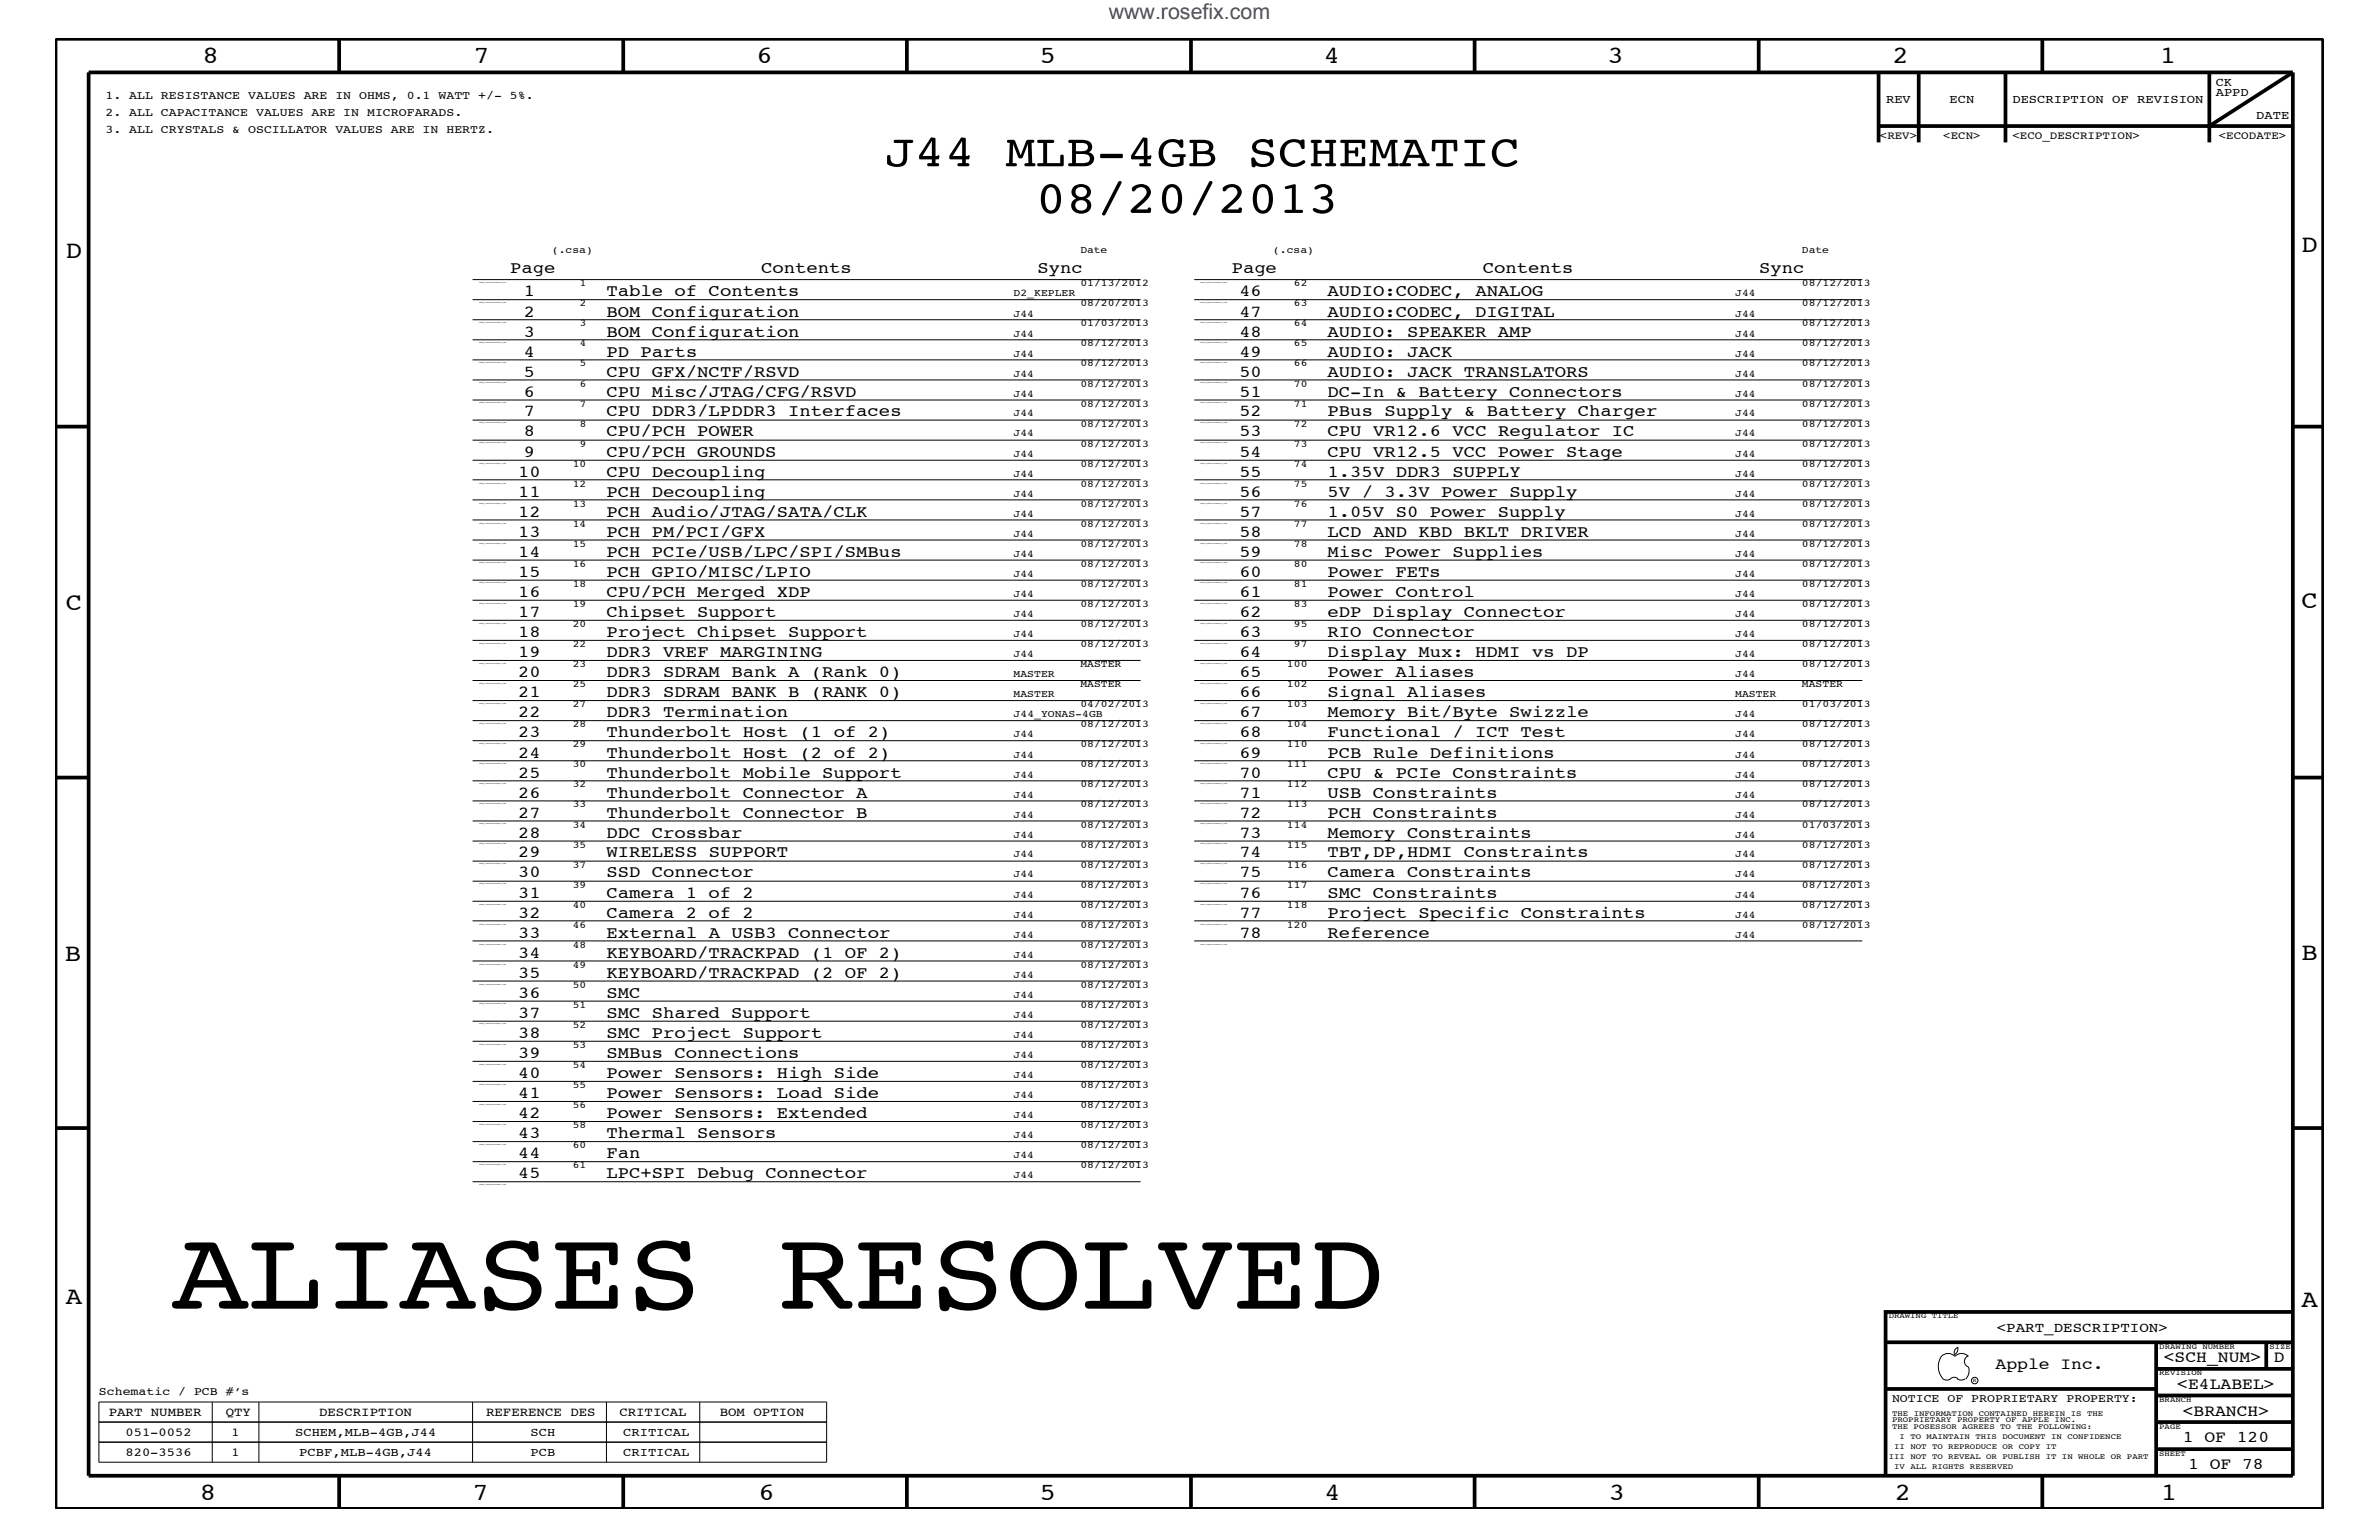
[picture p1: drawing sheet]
<svg xmlns="http://www.w3.org/2000/svg" width="432mm" height="279mm" viewBox="0 0 432 279" stroke-linecap="round" stroke-linejoin="round" font-family="sans-serif">
<defs><g id="words">
<text font-size="20.7" x="31.2" y="237.4">ALIASES RESOLVED</text>
<g font-size="8.3">
<text x="160.5" y="30.2">J44 MLB-4GB SCHEMATIC</text>
<text x="188" y="38.6">08/20/2013</text>
</g>
<g font-size="4.5">
<text x="36.7" y="11.5">8</text>
<text x="85.9" y="11.5">7</text>
<text x="137.3" y="11.5">6</text>
<text x="188.7" y="11.5">5</text>
<text x="240.3" y="11.5">4</text>
<text x="291.8" y="11.5">3</text>
<text x="343.5" y="11.5">2</text>
<text x="392" y="11.5">1</text>
<text x="11.9" y="46.8">D</text>
<text x="417.7" y="45.7">D</text>
<text x="11.9" y="110.6">C</text>
<text x="417.7" y="110.4">C</text>
<text x="11.8" y="174.3">B</text>
<text x="417.7" y="174.2">B</text>
<text x="11.9" y="236.7">A</text>
<text x="417.7" y="237.1">A</text>
<text x="36.2" y="272.1">8</text>
<text x="85.8" y="272.1">7</text>
<text x="137.7" y="272.1">6</text>
<text x="188.7" y="272.1">5</text>
<text x="240.4" y="272.1">4</text>
<text x="292" y="272.1">3</text>
<text x="343.9" y="272.1">2</text>
<text x="392.2" y="272.1">1</text>
</g>
<text font-size="3.9" fill="#00f" x="201.2" y="3.5">www.rosefix.com</text>
<g font-size="3">
<text x="92.6" y="49.6">Page</text>
<text x="95.1" y="53.8">1</text>
<text x="110.1" y="53.8">Table of Contents</text>
<text x="138.1" y="49.6">Contents</text>
<text x="188.3" y="49.6">Sync</text>
<text x="223.6" y="49.6">Page</text>
<text x="225" y="53.8">46</text>
<text x="241" y="53.8">AUDIO:CODEC, ANALOG</text>
<text x="269.1" y="49.6">Contents</text>
<text x="319.3" y="49.6">Sync</text>
<text x="95.1" y="57.4">2</text>
<text x="110.1" y="57.4">BOM Configuration</text>
<text x="225" y="57.4">47</text>
<text x="241" y="57.4">AUDIO:CODEC, DIGITAL</text>
<text x="95.1" y="64.7">4</text>
<text x="95.1" y="61.1">3</text>
<text x="110.1" y="64.7">PD Parts</text>
<text x="110.1" y="61.1">BOM Configuration</text>
<text x="225" y="64.7">49</text>
<text x="225" y="61.1">48</text>
<text x="241" y="64.7">AUDIO: JACK</text>
<text x="241" y="61.1">AUDIO: SPEAKER AMP</text>
<text x="95.1" y="72">6</text>
<text x="95.1" y="68.4">5</text>
<text x="110.1" y="72">CPU Misc/JTAG/CFG/RSVD</text>
<text x="110.1" y="68.4">CPU GFX/NCTF/RSVD</text>
<text x="225" y="72">51</text>
<text x="225" y="68.4">50</text>
<text x="241" y="72">DC-In &amp; Battery Connectors</text>
<text x="241" y="68.4">AUDIO: JACK TRANSLATORS</text>
<text x="95.1" y="75.6">7</text>
<text x="110.1" y="75.6">CPU DDR3/LPDDR3 Interfaces</text>
<text x="225" y="75.6">52</text>
<text x="241" y="75.6">PBus Supply &amp; Battery Charger</text>
<text x="95.1" y="82.8">9</text>
<text x="95.1" y="79.2">8</text>
<text x="110.1" y="82.8">CPU/PCH GROUNDS</text>
<text x="110.1" y="79.2">CPU/PCH POWER</text>
<text x="225" y="82.8">54</text>
<text x="225" y="79.2">53</text>
<text x="241" y="82.8">CPU VR12.5 VCC Power Stage</text>
<text x="241" y="79.2">CPU VR12.6 VCC Regulator IC</text>
<text x="94.1" y="86.5">10</text>
<text x="110.1" y="86.5">CPU Decoupling</text>
<text x="225" y="86.5">55</text>
<text x="241" y="86.5">1.35V DDR3 SUPPLY</text>
<text x="94.1" y="93.8">12</text>
<text x="94.1" y="90.1">11</text>
<text x="110.1" y="93.8">PCH Audio/JTAG/SATA/CLK</text>
<text x="110.1" y="90.1">PCH Decoupling</text>
<text x="225" y="93.8">57</text>
<text x="225" y="90.1">56</text>
<text x="241" y="93.8">1.05V S0 Power Supply</text>
<text x="241" y="90.1">5V / 3.3V Power Supply</text>
<text x="94.1" y="101">14</text>
<text x="94.1" y="97.4">13</text>
<text x="110.1" y="101">PCH PCIe/USB/LPC/SPI/SMBus</text>
<text x="110.1" y="97.4">PCH PM/PCI/GFX</text>
<text x="225" y="101">59</text>
<text x="225" y="97.4">58</text>
<text x="241" y="101">Misc Power Supplies</text>
<text x="241" y="97.4">LCD AND KBD BKLT DRIVER</text>
<text x="94.1" y="104.7">15</text>
<text x="110.1" y="104.7">PCH GPIO/MISC/LPIO</text>
<text x="225" y="104.7">60</text>
<text x="241" y="104.7">Power FETs</text>
<text x="94.1" y="112">17</text>
<text x="94.1" y="108.3">16</text>
<text x="110.1" y="112">Chipset Support</text>
<text x="110.1" y="108.3">CPU/PCH Merged XDP</text>
<text x="225" y="112">62</text>
<text x="225" y="108.3">61</text>
<text x="241" y="112">eDP Display Connector</text>
<text x="241" y="108.3">Power Control</text>
<text x="94.1" y="119.2">19</text>
<text x="94.1" y="115.6">18</text>
<text x="110.1" y="119.2">DDR3 VREF MARGINING</text>
<text x="110.1" y="115.6">Project Chipset Support</text>
<text x="225" y="119.2">64</text>
<text x="225" y="115.6">63</text>
<text x="241" y="119.2">Display Mux: HDMI vs DP</text>
<text x="241" y="115.6">RIO Connector</text>
<text x="94.1" y="122.9">20</text>
<text x="110.1" y="122.9">DDR3 SDRAM Bank A (Rank 0)</text>
<text x="225" y="122.9">65</text>
<text x="241" y="122.9">Power Aliases</text>
<text x="94.1" y="130.2">22</text>
<text x="94.1" y="126.5">21</text>
<text x="110.1" y="130.2">DDR3 Termination</text>
<text x="110.1" y="126.5">DDR3 SDRAM BANK B (RANK 0)</text>
<text x="225" y="130.2">67</text>
<text x="225" y="126.5">66</text>
<text x="241" y="130.2">Memory Bit/Byte Swizzle</text>
<text x="241" y="126.5">Signal Aliases</text>
<text x="94.1" y="137.4">24</text>
<text x="94.1" y="133.8">23</text>
<text x="110.1" y="137.4">Thunderbolt Host (2 of 2)</text>
<text x="110.1" y="133.8">Thunderbolt Host (1 of 2)</text>
<text x="225" y="137.4">69</text>
<text x="225" y="133.8">68</text>
<text x="241" y="137.4">PCB Rule Definitions</text>
<text x="241" y="133.8">Functional / ICT Test</text>
<text x="94.1" y="141.1">25</text>
<text x="110.1" y="141.1">Thunderbolt Mobile Support</text>
<text x="225" y="141.1">70</text>
<text x="241" y="141.1">CPU &amp; PCIe Constraints</text>
<text x="94.1" y="148.4">27</text>
<text x="94.1" y="144.7">26</text>
<text x="110.1" y="148.4">Thunderbolt Connector B</text>
<text x="110.1" y="144.7">Thunderbolt Connector A</text>
<text x="225" y="148.4">72</text>
<text x="225" y="144.7">71</text>
<text x="241" y="148.4">PCH Constraints</text>
<text x="241" y="144.7">USB Constraints</text>
<text x="94.1" y="155.6">29</text>
<text x="94.1" y="152">28</text>
<text x="110.1" y="155.6">WIRELESS SUPPORT</text>
<text x="110.1" y="152">DDC Crossbar</text>
<text x="225" y="155.6">74</text>
<text x="225" y="152">73</text>
<text x="241" y="155.6">TBT,DP,HDMI Constraints</text>
<text x="241" y="152">Memory Constraints</text>
<text x="94.1" y="159.2">30</text>
<text x="110.1" y="159.2">SSD Connector</text>
<text x="225" y="159.2">75</text>
<text x="241" y="159.2">Camera Constraints</text>
<text x="94.1" y="166.5">32</text>
<text x="94.1" y="162.8">31</text>
<text x="110.1" y="166.5">Camera 2 of 2</text>
<text x="110.1" y="162.8">Camera 1 of 2</text>
<text x="225" y="166.5">77</text>
<text x="225" y="162.8">76</text>
<text x="241" y="166.5">Project Specific Constraints</text>
<text x="241" y="162.8">SMC Constraints</text>
<text x="94.1" y="173.8">34</text>
<text x="94.1" y="170.1">33</text>
<text x="110.1" y="173.8">KEYBOARD/TRACKPAD (1 OF 2)</text>
<text x="110.1" y="170.1">External A USB3 Connector</text>
<text x="225" y="170.1">78</text>
<text x="241" y="170.1">Reference</text>
<text x="94.1" y="177.4">35</text>
<text x="110.1" y="177.4">KEYBOARD/TRACKPAD (2 OF 2)</text>
<text x="94.1" y="184.7">37</text>
<text x="94.1" y="181">36</text>
<text x="110.1" y="184.7">SMC Shared Support</text>
<text x="110.1" y="181">SMC</text>
<text x="94.1" y="192">39</text>
<text x="94.1" y="188.3">38</text>
<text x="110.1" y="192">SMBus Connections</text>
<text x="110.1" y="188.3">SMC Project Support</text>
<text x="94.1" y="195.6">40</text>
<text x="110.1" y="195.6">Power Sensors: High Side</text>
<text x="94.1" y="202.9">42</text>
<text x="94.1" y="199.2">41</text>
<text x="110.1" y="202.9">Power Sensors: Extended</text>
<text x="110.1" y="199.2">Power Sensors: Load Side</text>
<text x="94.1" y="206.5">43</text>
<text x="110.1" y="206.5">Thermal Sensors</text>
<text x="94.1" y="213.8">45</text>
<text x="94.1" y="210.2">44</text>
<text x="110.1" y="213.8">LPC+SPI Debug Connector</text>
<text x="110.1" y="210.2">Fan</text>
<text x="362.2" y="248.4">Apple Inc.</text>
<text x="392.7" y="247.1">&lt;SCH_NUM&gt;</text>
<text x="395.2" y="252">&lt;E4LABEL&gt;</text>
<text x="412.7" y="247.1">D</text>
<text x="396.2" y="256.8">&lt;BRANCH&gt;</text>
<text x="396.2" y="261.6">1 OF 120</text>
<text x="397.2" y="266.6">1 OF 78</text>
</g>
<text font-size="2.5" x="362.4" y="241.7">&lt;PART_DESCRIPTION&gt;</text>
<g font-size="2.3">
<text x="19.7" y="256.8">PART NUMBER</text>
<text x="41" y="256.8">QTY</text>
<text x="57.9" y="256.8">DESCRIPTION</text>
<text x="88.2" y="256.8">REFERENCE DES</text>
<text x="112.4" y="256.8">CRITICAL</text>
<text x="130.6" y="256.8">BOM OPTION</text>
</g>
<g font-size="2.2">
<text x="402.2" y="17.4">APPD</text>
<text x="402.2" y="15.6">CK</text>
<text x="342.3" y="18.7">REV</text>
<text x="353.9" y="18.7">ECN</text>
<text x="365.3" y="18.7">DESCRIPTION OF REVISION</text>
<text x="409.5" y="21.6">DATE</text>
<text x="22.8" y="260.5">051-0052</text>
<text x="42" y="260.5">1</text>
<text x="53.6" y="260.5">SCHEM,MLB-4GB,J44</text>
<text x="96.3" y="260.5">SCH</text>
<text x="113.1" y="260.5">CRITICAL</text>
<text x="22.8" y="264.1">820-3536</text>
<text x="42" y="264.1">1</text>
<text x="54.3" y="264.1">PCBF,MLB-4GB,J44</text>
<text x="96.3" y="264.1">PCB</text>
<text x="113.1" y="264.1">CRITICAL</text>
</g>
<g font-size="2.1">
<text x="19.1" y="18">1. ALL RESISTANCE VALUES ARE IN OHMS, 0.1 WATT +/- 5%.</text>
<text x="19.1" y="21">2. ALL CAPACITANCE VALUES ARE IN MICROFARADS.</text>
<text x="19.1" y="24.1">3. ALL CRYSTALS &amp; OSCILLATOR VALUES ARE IN HERTZ.</text>
<text x="17.9" y="253.2">Schematic / PCB #’s</text>
<text x="343.4" y="254.4">NOTICE OF PROPRIETARY PROPERTY:</text>
</g>
<g font-size="2">
<text x="341.2" y="25.3">&lt;REV&gt;</text>
<text x="352.7" y="25.3">&lt;ECN&gt;</text>
<text x="365.3" y="25.3">&lt;ECO_DESCRIPTION&gt;</text>
<text x="402.7" y="25.3">&lt;ECODATE&gt;</text>
</g>
<g font-size="1.9">
<text x="100.2" y="45.9">(.csa)</text>
<text x="196.1" y="45.9">Date</text>
<text x="231.1" y="45.9">(.csa)</text>
<text x="327.1" y="45.9">Date</text>
<text x="105.2" y="51.9">1</text>
<text x="184" y="53.8">D2_KEPLER</text>
<text x="196.1" y="51.9">01/13/2012</text>
<text x="234.9" y="51.9">62</text>
<text x="315" y="53.8">J44</text>
<text x="327.1" y="51.9">08/12/2013</text>
<text x="105.2" y="59.2">3</text>
<text x="105.2" y="55.6">2</text>
<text x="184" y="57.4">J44</text>
<text x="196.1" y="59.2">01/03/2013</text>
<text x="196.1" y="55.6">08/20/2013</text>
<text x="234.9" y="59.2">64</text>
<text x="234.9" y="55.6">63</text>
<text x="315" y="57.4">J44</text>
<text x="327.1" y="59.2">08/12/2013</text>
<text x="327.1" y="55.6">08/12/2013</text>
<text x="105.2" y="62.9">4</text>
<text x="184" y="64.7">J44</text>
<text x="184" y="61.1">J44</text>
<text x="196.1" y="62.9">08/12/2013</text>
<text x="234.9" y="62.9">65</text>
<text x="315" y="64.7">J44</text>
<text x="315" y="61.1">J44</text>
<text x="327.1" y="62.9">08/12/2013</text>
<text x="105.2" y="70.1">6</text>
<text x="105.2" y="66.5">5</text>
<text x="184" y="72">J44</text>
<text x="184" y="68.4">J44</text>
<text x="196.1" y="70.1">08/12/2013</text>
<text x="196.1" y="66.5">08/12/2013</text>
<text x="234.9" y="70.1">70</text>
<text x="234.9" y="66.5">66</text>
<text x="315" y="72">J44</text>
<text x="315" y="68.4">J44</text>
<text x="327.1" y="70.1">08/12/2013</text>
<text x="327.1" y="66.5">08/12/2013</text>
<text x="105.2" y="77.4">8</text>
<text x="105.2" y="73.8">7</text>
<text x="184" y="75.6">J44</text>
<text x="196.1" y="77.4">08/12/2013</text>
<text x="196.1" y="73.8">08/12/2013</text>
<text x="234.9" y="77.4">72</text>
<text x="234.9" y="73.8">71</text>
<text x="315" y="75.6">J44</text>
<text x="327.1" y="77.4">08/12/2013</text>
<text x="327.1" y="73.8">08/12/2013</text>
<text x="105.2" y="81.1">9</text>
<text x="184" y="82.8">J44</text>
<text x="184" y="79.2">J44</text>
<text x="196.1" y="81.1">08/12/2013</text>
<text x="234.9" y="81.1">73</text>
<text x="315" y="82.8">J44</text>
<text x="315" y="79.2">J44</text>
<text x="327.1" y="81.1">08/12/2013</text>
<text x="104" y="88.3">12</text>
<text x="104" y="84.7">10</text>
<text x="184" y="86.5">J44</text>
<text x="196.1" y="88.3">08/12/2013</text>
<text x="196.1" y="84.7">08/12/2013</text>
<text x="234.9" y="88.3">75</text>
<text x="234.9" y="84.7">74</text>
<text x="315" y="86.5">J44</text>
<text x="327.1" y="88.3">08/12/2013</text>
<text x="327.1" y="84.7">08/12/2013</text>
<text x="104" y="95.6">14</text>
<text x="104" y="92">13</text>
<text x="184" y="93.8">J44</text>
<text x="184" y="90.1">J44</text>
<text x="196.1" y="95.6">08/12/2013</text>
<text x="196.1" y="92">08/12/2013</text>
<text x="234.9" y="95.6">77</text>
<text x="234.9" y="92">76</text>
<text x="315" y="93.8">J44</text>
<text x="315" y="90.1">J44</text>
<text x="327.1" y="95.6">08/12/2013</text>
<text x="327.1" y="92">08/12/2013</text>
<text x="104" y="99.3">15</text>
<text x="184" y="101">J44</text>
<text x="184" y="97.4">J44</text>
<text x="196.1" y="99.3">08/12/2013</text>
<text x="234.9" y="99.3">78</text>
<text x="315" y="101">J44</text>
<text x="315" y="97.4">J44</text>
<text x="327.1" y="99.3">08/12/2013</text>
<text x="104" y="106.5">18</text>
<text x="104" y="102.9">16</text>
<text x="184" y="104.7">J44</text>
<text x="196.1" y="106.5">08/12/2013</text>
<text x="196.1" y="102.9">08/12/2013</text>
<text x="234.9" y="106.5">81</text>
<text x="234.9" y="102.9">80</text>
<text x="315" y="104.7">J44</text>
<text x="327.1" y="106.5">08/12/2013</text>
<text x="327.1" y="102.9">08/12/2013</text>
<text x="104" y="113.7">20</text>
<text x="104" y="110.2">19</text>
<text x="184" y="112">J44</text>
<text x="184" y="108.3">J44</text>
<text x="196.1" y="113.7">08/12/2013</text>
<text x="196.1" y="110.2">08/12/2013</text>
<text x="234.9" y="113.7">95</text>
<text x="234.9" y="110.2">83</text>
<text x="315" y="112">J44</text>
<text x="315" y="108.3">J44</text>
<text x="327.1" y="113.7">08/12/2013</text>
<text x="327.1" y="110.2">08/12/2013</text>
<text x="104" y="117.4">22</text>
<text x="184" y="119.2">J44</text>
<text x="184" y="115.6">J44</text>
<text x="196.1" y="117.4">08/12/2013</text>
<text x="234.9" y="117.4">97</text>
<text x="315" y="119.2">J44</text>
<text x="315" y="115.6">J44</text>
<text x="327.1" y="117.4">08/12/2013</text>
<text x="104" y="124.7">25</text>
<text x="104" y="121">23</text>
<text x="184" y="122.9">MASTER</text>
<text x="196.1" y="124.7">MASTER</text>
<text x="196.1" y="121">MASTER</text>
<text x="233.6" y="121">100</text>
<text x="233.6" y="124.7">102</text>
<text x="315" y="122.9">J44</text>
<text x="327.1" y="124.7">MASTER</text>
<text x="327.1" y="121">08/12/2013</text>
<text x="104" y="131.9">28</text>
<text x="104" y="128.3">27</text>
<text x="184" y="130.2">J44_YONAS-4GB</text>
<text x="184" y="126.5">MASTER</text>
<text x="196.1" y="131.9">08/12/2013</text>
<text x="196.1" y="128.3">04/02/2013</text>
<text x="233.6" y="131.9">104</text>
<text x="233.6" y="128.3">103</text>
<text x="315" y="126.5">MASTER</text>
<text x="315" y="130.2">J44</text>
<text x="327.1" y="131.9">08/12/2013</text>
<text x="327.1" y="128.3">01/03/2013</text>
<text x="104" y="135.6">29</text>
<text x="184" y="137.4">J44</text>
<text x="184" y="133.8">J44</text>
<text x="196.1" y="135.6">08/12/2013</text>
<text x="233.6" y="135.6">110</text>
<text x="315" y="137.4">J44</text>
<text x="315" y="133.8">J44</text>
<text x="327.1" y="135.6">08/12/2013</text>
<text x="104" y="142.9">32</text>
<text x="104" y="139.2">30</text>
<text x="184" y="141.1">J44</text>
<text x="196.1" y="142.9">08/12/2013</text>
<text x="196.1" y="139.2">08/12/2013</text>
<text x="233.6" y="142.9">112</text>
<text x="233.6" y="139.2">111</text>
<text x="315" y="141.1">J44</text>
<text x="327.1" y="142.9">08/12/2013</text>
<text x="327.1" y="139.2">08/12/2013</text>
<text x="104" y="146.5">33</text>
<text x="184" y="148.4">J44</text>
<text x="184" y="144.7">J44</text>
<text x="196.1" y="146.5">08/12/2013</text>
<text x="233.6" y="146.5">113</text>
<text x="315" y="148.4">J44</text>
<text x="315" y="144.7">J44</text>
<text x="327.1" y="146.5">08/12/2013</text>
<text x="104" y="153.8">35</text>
<text x="104" y="150.1">34</text>
<text x="184" y="155.6">J44</text>
<text x="184" y="152">J44</text>
<text x="196.1" y="153.8">08/12/2013</text>
<text x="196.1" y="150.1">08/12/2013</text>
<text x="233.6" y="153.8">115</text>
<text x="233.6" y="150.1">114</text>
<text x="315" y="155.6">J44</text>
<text x="315" y="152">J44</text>
<text x="327.1" y="153.8">08/12/2013</text>
<text x="327.1" y="150.1">01/03/2013</text>
<text x="104" y="161.1">39</text>
<text x="104" y="157.4">37</text>
<text x="184" y="159.2">J44</text>
<text x="196.1" y="161.1">08/12/2013</text>
<text x="196.1" y="157.4">08/12/2013</text>
<text x="233.6" y="161.1">117</text>
<text x="233.6" y="157.4">116</text>
<text x="315" y="159.2">J44</text>
<text x="327.1" y="161.1">08/12/2013</text>
<text x="327.1" y="157.4">08/12/2013</text>
<text x="104" y="164.7">40</text>
<text x="184" y="166.5">J44</text>
<text x="184" y="162.8">J44</text>
<text x="196.1" y="164.7">08/12/2013</text>
<text x="233.6" y="164.7">118</text>
<text x="315" y="166.5">J44</text>
<text x="315" y="162.8">J44</text>
<text x="327.1" y="164.7">08/12/2013</text>
<text x="104" y="172">48</text>
<text x="104" y="168.3">46</text>
<text x="184" y="173.8">J44</text>
<text x="184" y="170.1">J44</text>
<text x="196.1" y="172">08/12/2013</text>
<text x="196.1" y="168.3">08/12/2013</text>
<text x="233.6" y="168.3">120</text>
<text x="315" y="170.1">J44</text>
<text x="327.1" y="168.3">08/12/2013</text>
<text x="104" y="179.3">50</text>
<text x="104" y="175.6">49</text>
<text x="184" y="177.4">J44</text>
<text x="196.1" y="179.3">08/12/2013</text>
<text x="196.1" y="175.6">08/12/2013</text>
<text x="104" y="182.9">51</text>
<text x="184" y="184.7">J44</text>
<text x="184" y="181">J44</text>
<text x="196.1" y="182.9">08/12/2013</text>
<text x="104" y="190.2">53</text>
<text x="104" y="186.5">52</text>
<text x="184" y="192">J44</text>
<text x="184" y="188.3">J44</text>
<text x="196.1" y="190.2">08/12/2013</text>
<text x="196.1" y="186.5">08/12/2013</text>
<text x="104" y="197.4">55</text>
<text x="104" y="193.7">54</text>
<text x="184" y="195.6">J44</text>
<text x="196.1" y="197.4">08/12/2013</text>
<text x="196.1" y="193.7">08/12/2013</text>
<text x="104" y="201">56</text>
<text x="184" y="202.9">J44</text>
<text x="184" y="199.2">J44</text>
<text x="196.1" y="201">08/12/2013</text>
<text x="104" y="208.3">60</text>
<text x="104" y="204.7">58</text>
<text x="184" y="206.5">J44</text>
<text x="196.1" y="208.3">08/12/2013</text>
<text x="196.1" y="204.7">08/12/2013</text>
<text x="104" y="211.9">61</text>
<text x="184" y="213.8">J44</text>
<text x="184" y="210.2">J44</text>
<text x="196.1" y="211.9">08/12/2013</text>
</g>
<g font-size="1.4">
<text x="342.8" y="239.2">DRAWING TITLE</text>
<text x="391.9" y="244.7">DRAWING NUMBER</text>
<text x="411.9" y="244.7">SIZE</text>
<text x="391.9" y="249.5">REVISION</text>
<text x="343.4" y="256.8">THE INFORMATION CONTAINED HEREIN IS THE</text>
<text x="391.9" y="254.4">BRANCH</text>
<text x="343.4" y="259.3">THE POSESSOR AGREES TO THE FOLLOWING:</text>
<text x="343.4" y="258">PROPRIETARY PROPERTY OF APPLE INC.</text>
<text x="343.8" y="262.9">II NOT TO REPRODUCE OR COPY IT</text>
<text x="344.8" y="261.1">I TO MAINTAIN THIS DOCUMENT IN CONFIDENCE</text>
<text x="391.9" y="259.3">PAGE</text>
<text x="342.8" y="264.7">III NOT TO REVEAL OR PUBLISH IT IN WHOLE OR PART</text>
<text x="343.8" y="266.6">IV ALL RIGHTS RESERVED</text>
<text x="391.9" y="264.1">SHEET</text>
</g>
<text font-size="1" x="358.1" y="250.7">R</text>
<g font-size=".3">
<text x="87" y="51.3">TABLE_TABLEOFCONTENTS_HEAD</text>
<text x="217.8" y="51.3">TABLE_TABLEOFCONTENTS_HEAD</text>
<text x="87" y="58.6">TABLE_TABLEOFCONTENTS_ITEM</text>
<text x="87" y="55">TABLE_TABLEOFCONTENTS_ITEM</text>
<text x="217.8" y="58.6">TABLE_TABLEOFCONTENTS_ITEM</text>
<text x="217.8" y="55">TABLE_TABLEOFCONTENTS_ITEM</text>
<text x="87" y="65.9">TABLE_TABLEOFCONTENTS_ITEM</text>
<text x="87" y="62.3">TABLE_TABLEOFCONTENTS_ITEM</text>
<text x="217.8" y="65.9">TABLE_TABLEOFCONTENTS_ITEM</text>
<text x="217.8" y="62.3">TABLE_TABLEOFCONTENTS_ITEM</text>
<text x="87" y="69.5">TABLE_TABLEOFCONTENTS_ITEM</text>
<text x="217.8" y="69.5">TABLE_TABLEOFCONTENTS_ITEM</text>
<text x="87" y="76.8">TABLE_TABLEOFCONTENTS_ITEM</text>
<text x="87" y="73.2">TABLE_TABLEOFCONTENTS_ITEM</text>
<text x="217.8" y="76.8">TABLE_TABLEOFCONTENTS_ITEM</text>
<text x="217.8" y="73.2">TABLE_TABLEOFCONTENTS_ITEM</text>
<text x="87" y="80.5">TABLE_TABLEOFCONTENTS_ITEM</text>
<text x="217.8" y="80.5">TABLE_TABLEOFCONTENTS_ITEM</text>
<text x="87" y="87.7">TABLE_TABLEOFCONTENTS_ITEM</text>
<text x="87" y="84.1">TABLE_TABLEOFCONTENTS_ITEM</text>
<text x="217.8" y="87.7">TABLE_TABLEOFCONTENTS_ITEM</text>
<text x="217.8" y="84.1">TABLE_TABLEOFCONTENTS_ITEM</text>
<text x="87" y="95">TABLE_TABLEOFCONTENTS_ITEM</text>
<text x="87" y="91.4">TABLE_TABLEOFCONTENTS_ITEM</text>
<text x="217.8" y="95">TABLE_TABLEOFCONTENTS_ITEM</text>
<text x="217.8" y="91.4">TABLE_TABLEOFCONTENTS_ITEM</text>
<text x="87" y="98.7">TABLE_TABLEOFCONTENTS_ITEM</text>
<text x="217.8" y="98.7">TABLE_TABLEOFCONTENTS_ITEM</text>
<text x="87" y="105.9">TABLE_TABLEOFCONTENTS_ITEM</text>
<text x="87" y="102.2">TABLE_TABLEOFCONTENTS_ITEM</text>
<text x="217.8" y="105.9">TABLE_TABLEOFCONTENTS_ITEM</text>
<text x="217.8" y="102.2">TABLE_TABLEOFCONTENTS_ITEM</text>
<text x="87" y="113.1">TABLE_TABLEOFCONTENTS_ITEM</text>
<text x="87" y="109.5">TABLE_TABLEOFCONTENTS_ITEM</text>
<text x="217.8" y="113.1">TABLE_TABLEOFCONTENTS_ITEM</text>
<text x="217.8" y="109.5">TABLE_TABLEOFCONTENTS_ITEM</text>
<text x="87" y="116.8">TABLE_TABLEOFCONTENTS_ITEM</text>
<text x="217.8" y="116.8">TABLE_TABLEOFCONTENTS_ITEM</text>
<text x="87" y="124.1">TABLE_TABLEOFCONTENTS_ITEM</text>
<text x="87" y="120.4">TABLE_TABLEOFCONTENTS_ITEM</text>
<text x="217.8" y="124.1">TABLE_TABLEOFCONTENTS_ITEM</text>
<text x="217.8" y="120.4">TABLE_TABLEOFCONTENTS_ITEM</text>
<text x="87" y="131.3">TABLE_TABLEOFCONTENTS_ITEM</text>
<text x="87" y="127.7">TABLE_TABLEOFCONTENTS_ITEM</text>
<text x="217.8" y="131.3">TABLE_TABLEOFCONTENTS_ITEM</text>
<text x="217.8" y="127.7">TABLE_TABLEOFCONTENTS_ITEM</text>
<text x="87" y="135">TABLE_TABLEOFCONTENTS_ITEM</text>
<text x="217.8" y="135">TABLE_TABLEOFCONTENTS_ITEM</text>
<text x="87" y="142.3">TABLE_TABLEOFCONTENTS_ITEM</text>
<text x="87" y="138.6">TABLE_TABLEOFCONTENTS_ITEM</text>
<text x="217.8" y="142.3">TABLE_TABLEOFCONTENTS_ITEM</text>
<text x="217.8" y="138.6">TABLE_TABLEOFCONTENTS_ITEM</text>
<text x="87" y="149.5">TABLE_TABLEOFCONTENTS_ITEM</text>
<text x="87" y="145.9">TABLE_TABLEOFCONTENTS_ITEM</text>
<text x="217.8" y="149.5">TABLE_TABLEOFCONTENTS_ITEM</text>
<text x="217.8" y="145.9">TABLE_TABLEOFCONTENTS_ITEM</text>
<text x="87" y="153.2">TABLE_TABLEOFCONTENTS_ITEM</text>
<text x="217.8" y="153.2">TABLE_TABLEOFCONTENTS_ITEM</text>
<text x="87" y="160.5">TABLE_TABLEOFCONTENTS_ITEM</text>
<text x="87" y="156.8">TABLE_TABLEOFCONTENTS_ITEM</text>
<text x="217.8" y="160.5">TABLE_TABLEOFCONTENTS_ITEM</text>
<text x="217.8" y="156.8">TABLE_TABLEOFCONTENTS_ITEM</text>
<text x="87" y="167.8">TABLE_TABLEOFCONTENTS_ITEM</text>
<text x="87" y="164.1">TABLE_TABLEOFCONTENTS_ITEM</text>
<text x="217.8" y="167.8">TABLE_TABLEOFCONTENTS_ITEM</text>
<text x="217.8" y="164.1">TABLE_TABLEOFCONTENTS_ITEM</text>
<text x="87" y="171.4">TABLE_TABLEOFCONTENTS_ITEM</text>
<text x="217.8" y="171.4">TABLE_TABLEOFCONTENTS_ITEM</text>
<text x="87" y="178.7">TABLE_TABLEOFCONTENTS_ITEM</text>
<text x="87" y="175">TABLE_TABLEOFCONTENTS_ITEM</text>
<text x="87" y="185.9">TABLE_TABLEOFCONTENTS_ITEM</text>
<text x="87" y="182.2">TABLE_TABLEOFCONTENTS_ITEM</text>
<text x="87" y="189.5">TABLE_TABLEOFCONTENTS_ITEM</text>
<text x="87" y="196.8">TABLE_TABLEOFCONTENTS_ITEM</text>
<text x="87" y="193.2">TABLE_TABLEOFCONTENTS_ITEM</text>
<text x="87" y="200.4">TABLE_TABLEOFCONTENTS_ITEM</text>
<text x="87" y="207.7">TABLE_TABLEOFCONTENTS_ITEM</text>
<text x="87" y="204.1">TABLE_TABLEOFCONTENTS_ITEM</text>
<text x="87" y="215">TABLE_TABLEOFCONTENTS_ITEM</text>
<text x="87" y="211.4">TABLE_TABLEOFCONTENTS_ITEM</text>
</g>
</g></defs>
<g fill="none" stroke="#000" stroke-width=".18">
<path d="M85.8 58h121.2M85.8 50.7h121.2M85.8 54.4h121.2M216.8 58h121.2M216.8 50.7h121.2M216.8 54.4h121.2M85.8 79.9h121.2M85.8 76.2h121.2M85.8 72.6h121.2M85.8 68.9h121.2M85.8 65.3h121.2M85.8 61.7h121.2"/>
<path d="M216.8 79.9h121.2M216.8 76.2h121.2M216.8 72.6h121.2M216.8 68.9h121.2M216.8 65.3h121.2M216.8 61.7h121.2M85.8 98h121.2M85.8 94.3h121.2M85.8 90.7h121.2M85.8 87.1h121.2M85.8 83.5h121.2M216.8 98h121.2"/>
<path d="M216.8 94.3h121.2M216.8 90.7h121.2M216.8 87.1h121.2M216.8 83.5h121.2M85.8 119.8h121.2M85.8 116.2h121.2M85.8 112.5h121.2M85.8 108.9h121.2M85.8 105.3h121.2M85.8 101.6h121.2M216.8 119.8h121.2M216.8 116.2h121.2"/>
<path d="M216.8 112.5h121.2M216.8 108.9h121.2M216.8 105.3h121.2M216.8 101.6h121.2M85.8 138h121.2M85.8 134.4h121.2M85.8 130.7h121.2M85.8 127.1h121.2M85.8 123.5h121.2M216.8 138h121.2M216.8 134.4h121.2M216.8 130.7h121.2"/>
<path d="M216.8 127.1h121.2M216.8 123.5h121.2M85.8 159.9h121.2M85.8 156.2h121.2M85.8 152.6h121.2M85.8 148.9h121.2M85.8 145.3h121.2M85.8 141.7h121.2M216.8 159.9h121.2M216.8 156.2h121.2M216.8 152.6h121.2M216.8 148.9h121.2"/>
<path d="M216.8 145.3h121.2M216.8 141.7h121.2M85.8 178h121.2M85.8 174.4h121.2M85.8 170.7h121.2M85.8 167.1h121.2M85.8 163.5h121.2M216.8 170.7h121.2M216.8 167.1h121.2M216.8 163.5h121.2M85.8 199.8h121.2M85.8 196.2h121.2"/>
<path d="M85.8 192.6h121.2M85.8 188.9h121.2M85.8 185.3h121.2M85.8 181.6h121.2M85.8 214.4h121.2M85.8 210.8h121.2M85.8 207.1h121.2M85.8 203.5h121.2M18 258h132M18 254.4h132v10.9h-132zM38.5 254.4v10.9M47 254.4v10.9"/>
<path d="M85.8 254.4v10.9M110.1 254.4v10.9M127 254.4v10.9M352.4 246.1a1.69 1.69 0 0 1 2.4 0M352.4 246a3.3 3.3 0 0 0 .3 4.1M352.6 250.2l.7 .2 .7-.2M354 250.2l.7-.3 .7 .3M354.8 246.1a1.69 1.69 0 0 1 2.5 0M355.3 250.2l.7 .2 .7-.2M355.3 244.4l.1 .3a1.18 1.18 0 0 1-.6 1M355.4 244.4a.99 .99 0 0 0-.6 1.4M357.2 246a1.04 1.04 0 0 0-.6 1 1.04 1.04 0 0 0 .6 1"/>
<path d="M357.3 248l.1 .7a2.11 2.11 0 0 1-.6 1.5M18 261.6h132"/>
<circle cx="358.4" cy="250.5" r=".59"/>
</g>
<g fill="none" stroke="#000" stroke-width=".68" stroke-linecap="butt">
<path d="M10.1 7h411.6v266.8h-411.6zM16.1 13.1h400.1v254.6h-400.1zM61.6 7v6.1M113.1 7v6.1M164.6 7v6.1M216.2 7v6.1M267.6 7v6.1M319.2 7v6.1M341 13.1v12.7M348.3 13.1v12.7M364 13.1v12.7M370.7 7v6.1"/>
<path d="M401 13.1v12.7M416.2 13.1l-15.2 9.8M341 22.9h75.2M10.1 77.4h6M416.2 77.4h5.5M10.1 141.1h6M416.2 141.1h5.5M10.1 204.7h6M416.2 204.7h5.5M416.2 238h-74v29.7M342.2 252h49.2M342.2 243.5h74"/>
<path d="M391.4 243.5v24.2M391.4 248.4h24.8M391.4 253.2h24.8M391.4 258h24.8M411.3 243.5v4.9M61.6 267.7v6.1M113.1 267.7v6.1M164.6 267.7v6.1M216.2 268v5.8M267.6 267.7v6.1M319.2 267.7v6.1M370.7 267.7v6.1"/>
<path d="M391.4 262.9h24.8"/>
</g>
<use href="#words"/>
</svg>
